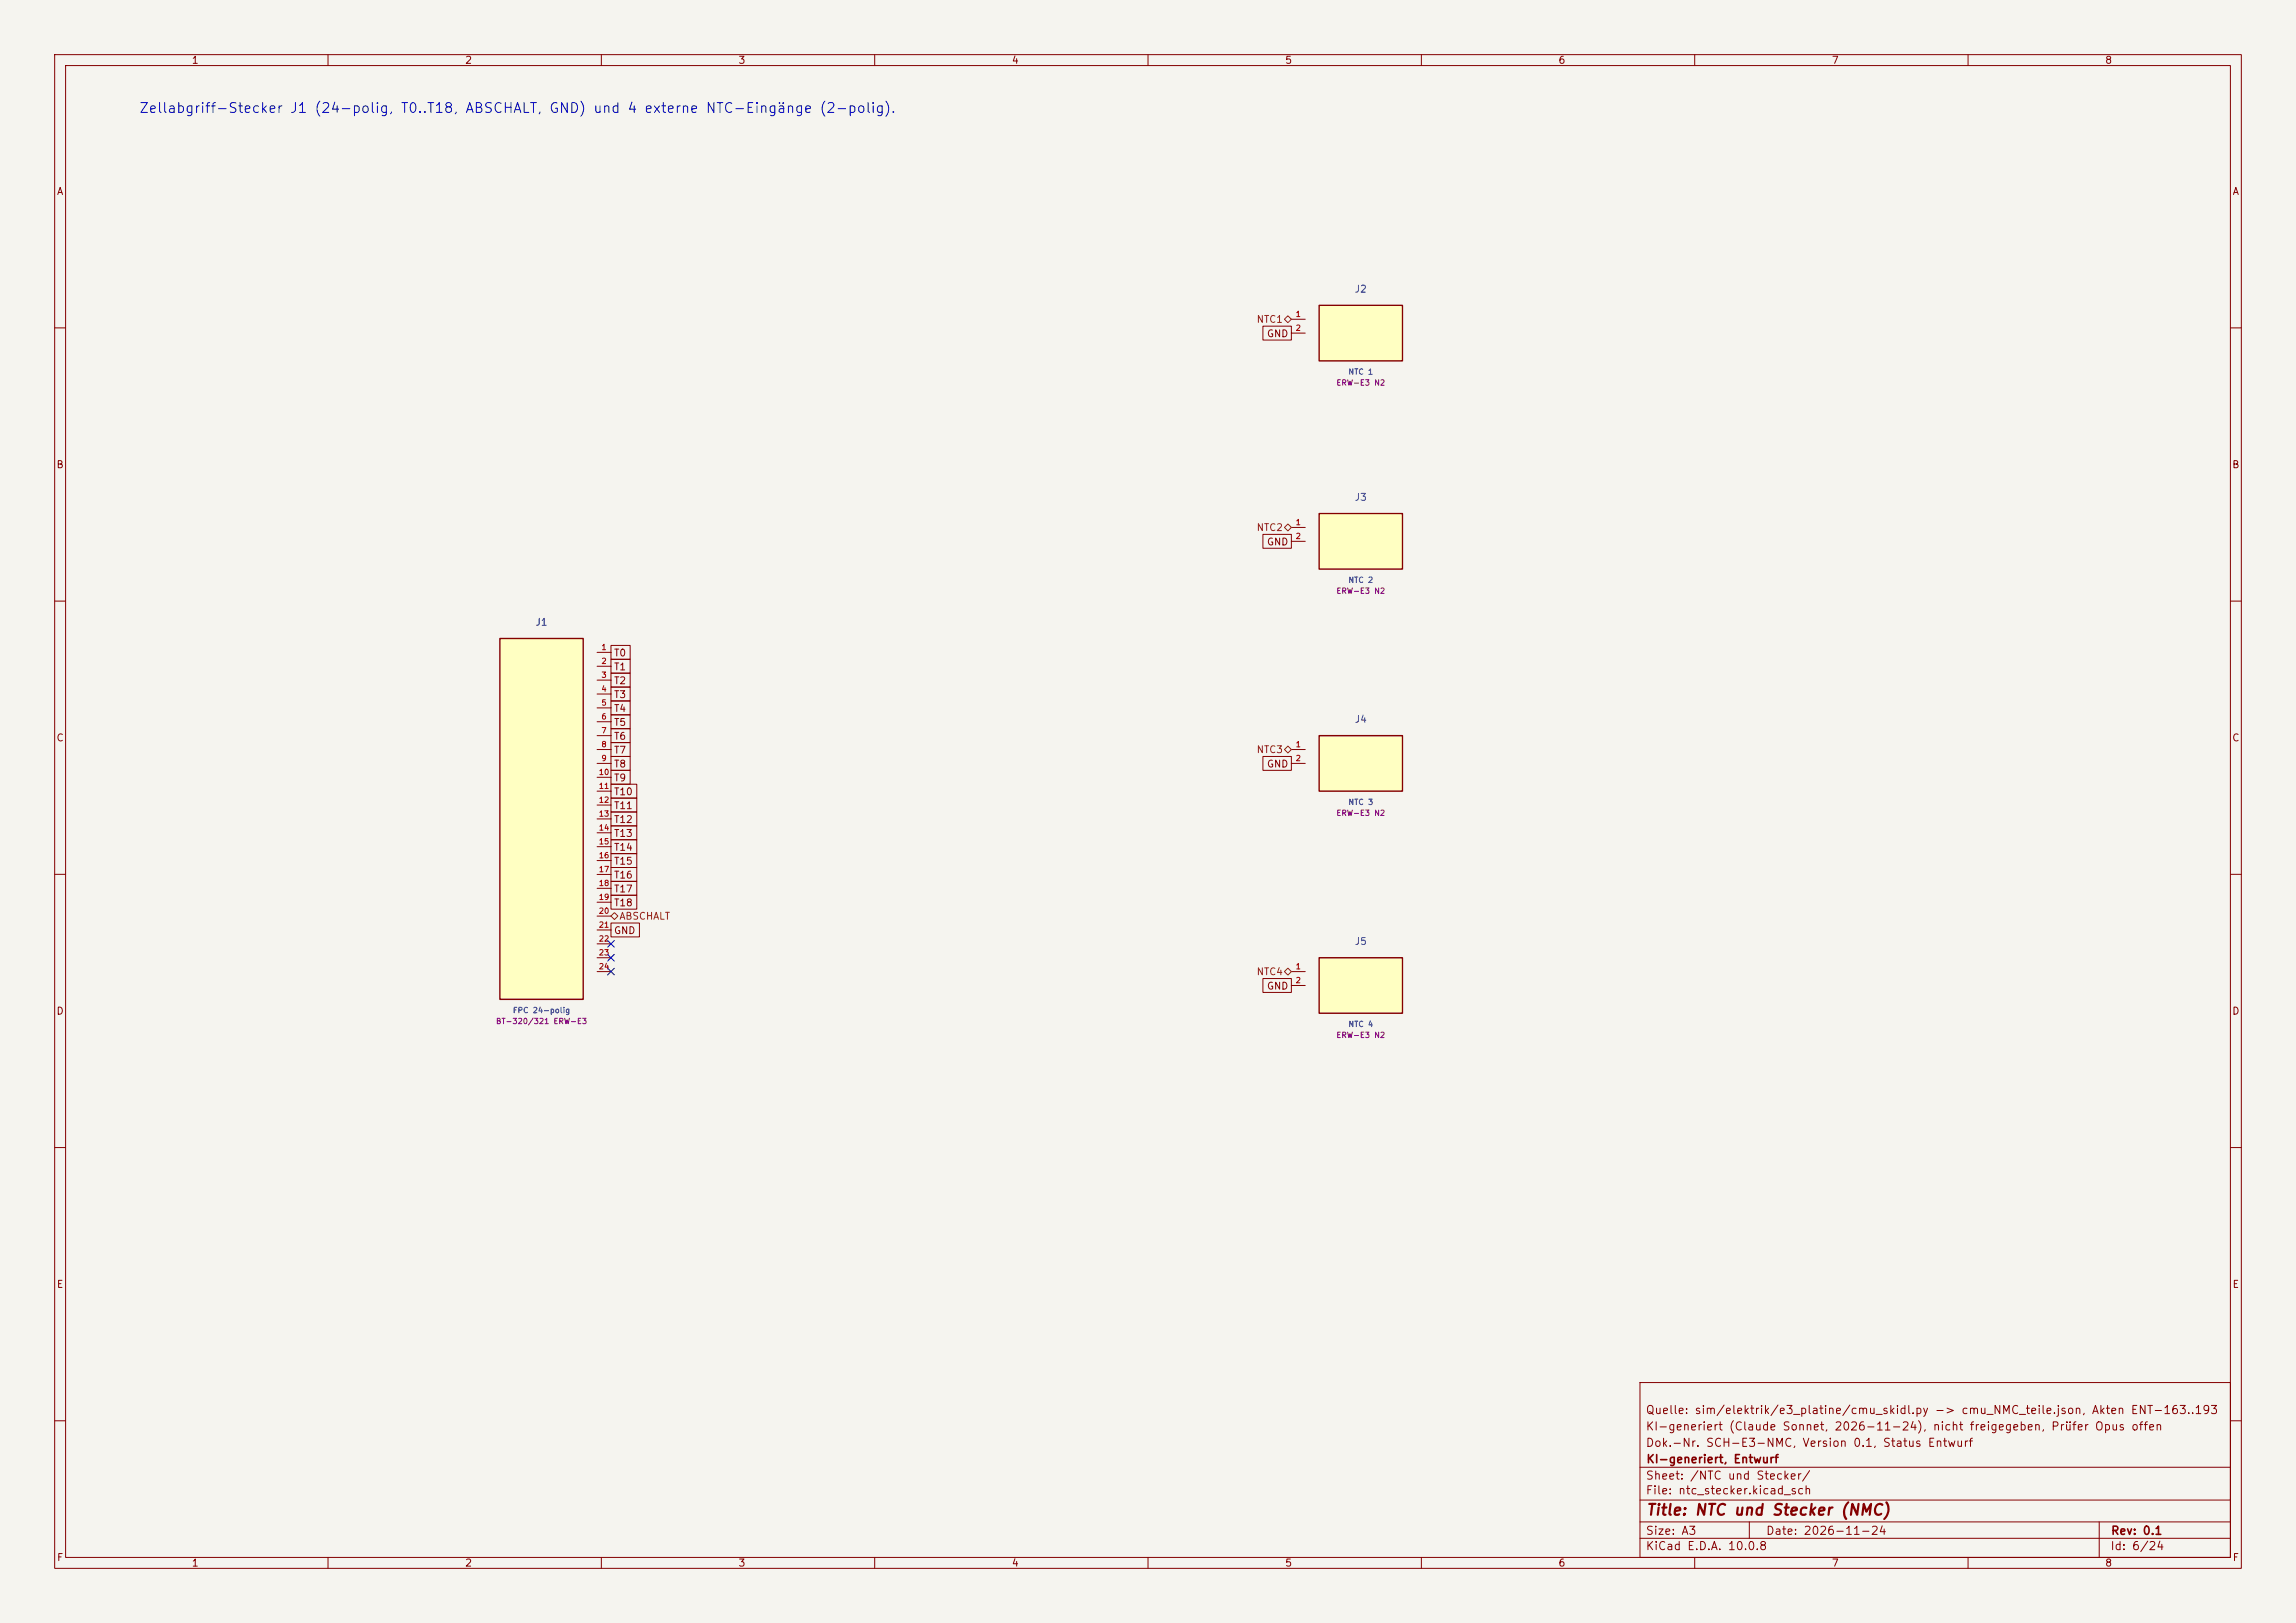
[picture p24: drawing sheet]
<svg xmlns="http://www.w3.org/2000/svg" width="420mm" height="297mm" viewBox="0 0 420 297" stroke-linecap="round" stroke-linejoin="round" font-family="sans-serif">
<defs><g id="words">
<text font-size="2" fill="#840000" x="301" y="277.8">Title: NTC und Stecker (NMC)</text>
<text font-size="1.8" fill="#0000c2" x="25.3" y="21.1">Zellabgriff-Stecker J1 (24-polig, T0..T18, ABSCHALT, GND) und 4 externe NTC-Eingänge (2-polig).</text>
<g font-size="1.5" fill="#840000">
<text x="300.9" y="262.1">KI-generiert (Claude Sonnet, 2026-11-24), nicht freigegeben, Prüfer Opus offen</text>
<text x="300.9" y="259.1">Quelle: sim/elektrik/e3_platine/cmu_skidl.py -&gt; cmu_NMC_teile.json, Akten ENT-163..193</text>
<text x="300.9" y="265.1">Dok.-Nr. SCH-E3-NMC, Version 0.1, Status Entwurf</text>
<text x="301" y="268.1">KI-generiert, Entwurf</text>
<text x="300.9" y="273.8">File: ntc_stecker.kicad_sch</text>
<text x="300.9" y="271.1">Sheet: /NTC und Stecker/</text>
<text x="300.9" y="281.2">Size: A3</text>
<text x="322.9" y="281.2">Date: 2026-11-24</text>
<text x="386" y="281.2">Rev: 0.1</text>
<text x="300.9" y="284">KiCad E.D.A. 10.0.8</text>
<text x="385.9" y="284">Id: 6/24</text>
</g>
<g font-size="1.3" fill="#840000">
<text x="35" y="12">1</text>
<text x="85" y="12">2</text>
<text x="135" y="12">3</text>
<text x="185" y="12">4</text>
<text x="235" y="12">5</text>
<text x="285" y="12">6</text>
<text x="335" y="12">7</text>
<text x="385" y="12">8</text>
<text x="10.3" y="36">A</text>
<text x="408.3" y="36">A</text>
<text x="231.6" y="62">GND</text>
<text x="10.2" y="86">B</text>
<text x="408.2" y="86">B</text>
<text x="231.6" y="100.1">GND</text>
<text x="112.2" y="120.4">T0</text>
<text x="112.2" y="123">T1</text>
<text x="112.2" y="125.5">T2</text>
<text x="112.2" y="128.1">T3</text>
<text x="112.2" y="130.6">T4</text>
<text x="10.2" y="136">C</text>
<text x="112.2" y="133.1">T5</text>
<text x="112.2" y="135.7">T6</text>
<text x="408.2" y="136">C</text>
<text x="112.2" y="138.2">T7</text>
<text x="112.2" y="140.8">T8</text>
<text x="112.2" y="143.3">T9</text>
<text x="231.6" y="140.8">GND</text>
<text x="112.2" y="145.8">T10</text>
<text x="112.2" y="148.4">T11</text>
<text x="112.2" y="156">T14</text>
<text x="112.2" y="153.5">T13</text>
<text x="112.2" y="150.9">T12</text>
<text x="112.2" y="161.1">T16</text>
<text x="112.2" y="158.5">T15</text>
<text x="112.2" y="166.2">T18</text>
<text x="112.2" y="163.6">T17</text>
<text x="112.2" y="171.2">GND</text>
<text x="10.2" y="186">D</text>
<text x="231.6" y="181.4">GND</text>
<text x="408.2" y="186">D</text>
<text x="10.3" y="236">E</text>
<text x="408.3" y="236">E</text>
<text x="10.3" y="286">F</text>
<text x="35" y="287">1</text>
<text x="85" y="287">2</text>
<text x="135" y="287">3</text>
<text x="185" y="287">4</text>
<text x="235" y="287">5</text>
<text x="285" y="287">6</text>
<text x="335" y="287">7</text>
<text x="385" y="287">8</text>
<text x="408.3" y="286">F</text>
</g>
<g font-size="1.3" fill="#006464">
<text x="247.7" y="53.8">J2</text>
<text x="247.7" y="91.9">J3</text>
<text x="97.8" y="114.8">J1</text>
<text x="247.7" y="132.6">J4</text>
<text x="247.7" y="173.2">J5</text>
</g>
<g font-size="1.3" fill="#725600">
<text x="229.8" y="59.4">NTC1</text>
<text x="229.8" y="97.5">NTC2</text>
<text x="229.8" y="138.1">NTC3</text>
<text x="113.2" y="168.6">ABSCHALT</text>
<text x="229.8" y="178.8">NTC4</text>
</g>
<g font-size="1" fill="#a90000">
<text x="236.9" y="58.2">1</text>
<text x="236.9" y="60.8">2</text>
<text x="236.9" y="96.3">1</text>
<text x="236.9" y="98.9">2</text>
<text x="109.9" y="119.2">1</text>
<text x="109.9" y="121.7">2</text>
<text x="109.9" y="124.3">3</text>
<text x="109.9" y="126.8">4</text>
<text x="109.9" y="129.4">5</text>
<text x="109.9" y="131.9">6</text>
<text x="109.9" y="134.4">7</text>
<text x="109.9" y="137">8</text>
<text x="236.9" y="137">1</text>
<text x="109.4" y="142.1">10</text>
<text x="109.9" y="139.5">9</text>
<text x="236.9" y="139.5">2</text>
<text x="109.4" y="144.6">11</text>
<text x="109.4" y="147.1">12</text>
<text x="109.4" y="149.7">13</text>
<text x="109.4" y="152.2">14</text>
<text x="109.4" y="154.8">15</text>
<text x="109.4" y="157.3">16</text>
<text x="109.4" y="159.8">17</text>
<text x="109.4" y="162.4">18</text>
<text x="109.4" y="164.9">19</text>
<text x="109.4" y="167.5">20</text>
<text x="109.4" y="170">21</text>
<text x="109.4" y="172.5">22</text>
<text x="109.4" y="175.1">23</text>
<text x="109.4" y="177.6">24</text>
<text x="236.9" y="177.6">1</text>
<text x="236.9" y="180.2">2</text>
</g>
<g font-size="1" fill="#840084">
<text x="244.4" y="70.8">ERW-E3 N2</text>
<text x="244.4" y="108.9">ERW-E3 N2</text>
<text x="244.4" y="149.5">ERW-E3 N2</text>
<text x="90.6" y="187.6">BT-320/321 ERW-E3</text>
<text x="244.4" y="190.2">ERW-E3 N2</text>
</g>
<g font-size="1" fill="#006464">
<text x="246.6" y="68.8">NTC 1</text>
<text x="246.6" y="106.9">NTC 2</text>
<text x="246.6" y="147.5">NTC 3</text>
<text x="93.7" y="185.6">FPC 24-polig</text>
<text x="246.6" y="188.2">NTC 4</text>
</g>
</g></defs>
<path d="M0 0h420v297h-420z" fill="#f5f4ef" stroke="#f5f4ef" stroke-width=".18"/>
<g fill="none" stroke="#840000" stroke-width=".18">
<path d="M10 10h400v277h-400zM12 12h396v273h-396zM60 10v2M110 10v2M160 10v2M210 10v2M260 10v2M310 10v2M360 10v2M10 60h2M408 60h2M10 110h2"/>
<path d="M408 110h2M10 160h2M408 160h2M10 210h2M408 210h2M300 253h108v32h-108zM10 260h2M300 278.5h108M300 274.5h108M300 268.5h108M320 278.5v3M384 278.5v6.5"/>
<path d="M408 260h2M60 285v2M110 285v2M160 285v2M210 285v2M260 285v2M300 281.5h108M310 285v2M360 285v2"/>
</g>
<path d="M241.3 175.3h15.2v10.1h-15.2z" fill="#ffffc2"/>
<path d="M241.3 175.3h15.2v10.1h-15.2z" fill="none" stroke="#840000" stroke-width=".25"/>
<path d="M236.2 177.8h2.6M236.2 180.3h2.6" fill="none" stroke="#840000" stroke-width=".18"/>
<path d="M91.4 116.8h15.3v66.1h-15.3z" fill="#ffffc2"/>
<path d="M91.4 116.8h15.3v66.1h-15.3z" fill="none" stroke="#840000" stroke-width=".25"/>
<g fill="none" stroke="#840000" stroke-width=".18">
<path d="M109.2 119.4h2.6M109.2 121.9h2.6M109.2 124.5h2.6M109.2 127h2.6M109.2 129.5h2.6M109.2 132.1h2.6M109.2 134.6h2.6M109.2 137.2h2.6M109.2 139.7h2.6M109.2 142.2h2.6M109.2 144.8h2.6M109.2 147.3h2.6"/>
<path d="M109.2 149.9h2.6M109.2 152.4h2.6M109.2 154.9h2.6M109.2 157.5h2.6M109.2 160h2.6M109.2 162.6h2.6M109.2 165.1h2.6M109.2 167.6h2.6M109.2 170.2h2.6M109.2 172.7h2.6M109.2 175.3h2.6M109.2 177.8h2.6"/>
</g>
<path d="M241.3 55.9h15.2v10.1h-15.2z" fill="#ffffc2"/>
<path d="M241.3 55.9h15.2v10.1h-15.2z" fill="none" stroke="#840000" stroke-width=".25"/>
<path d="M236.2 58.4h2.6M236.2 61h2.6" fill="none" stroke="#840000" stroke-width=".18"/>
<path d="M241.3 94h15.2v10.1h-15.2z" fill="#ffffc2"/>
<path d="M241.3 94h15.2v10.1h-15.2z" fill="none" stroke="#840000" stroke-width=".25"/>
<path d="M236.2 96.5h2.6M236.2 99.1h2.6" fill="none" stroke="#840000" stroke-width=".18"/>
<path d="M241.3 134.6h15.2v10.2h-15.2z" fill="#ffffc2"/>
<path d="M241.3 134.6h15.2v10.2h-15.2z" fill="none" stroke="#840000" stroke-width=".25"/>
<g fill="none" stroke="#840000" stroke-width=".18">
<path d="M231 59.7h5.2v2.5h-5.2zM231 97.8h5.2v2.5h-5.2zM111.8 118.1h3.5v2.6h-3.5zM111.8 120.6h3.5v2.6h-3.5zM111.8 123.2h3.5v2.5h-3.5zM111.8 125.7h3.5v2.6h-3.5zM111.8 128.3h3.5v2.5h-3.5zM111.8 130.8h3.5v2.6h-3.5zM111.8 133.3h3.5v2.6h-3.5zM111.8 135.9h3.5v2.5h-3.5zM111.8 138.4h3.5v2.6h-3.5zM231 138.4h5.2v2.6h-5.2z"/>
<path d="M236.2 137.2h2.6M236.2 139.7h2.6M111.8 153.7h4.7v2.5h-4.7zM111.8 158.7h4.7v2.6h-4.7zM111.8 156.2h4.7v2.6h-4.7zM111.8 151.1h4.7v2.6h-4.7zM111.8 141h3.5v2.5h-3.5zM111.8 143.5h4.7v2.6h-4.7zM111.8 146h4.7v2.6h-4.7zM111.8 148.6h4.7v2.5h-4.7zM111.8 168.9h5.2v2.6h-5.2zM111.8 163.8h4.7v2.6h-4.7z"/>
<path d="M111.8 161.3h4.7v2.5h-4.7zM231 179.1h5.2v2.5h-5.2z"/>
</g>
<path d="M234.9 58.4l.7-.6 .6 .6-.6 .7zM234.9 96.5l.7-.6 .6 .6-.6 .7zM234.9 137.2l.7-.7 .6 .7-.6 .6zM111.8 167.6l.6-.6 .6 .6-.6 .7zM234.9 177.8l.7-.6 .6 .6-.6 .6z" fill="none" stroke="#725600" stroke-width=".18"/>
<path d="M111.2 174.7l1.2 1.2M111.2 172.1l1.2 1.2M111.2 177.2l1.2 1.2M112.4 174.7l-1.2 1.2M112.4 172.1l-1.2 1.2M112.4 177.2l-1.2 1.2" fill="none" stroke="#000084" stroke-width=".18"/>
<use href="#words"/>
</svg>
